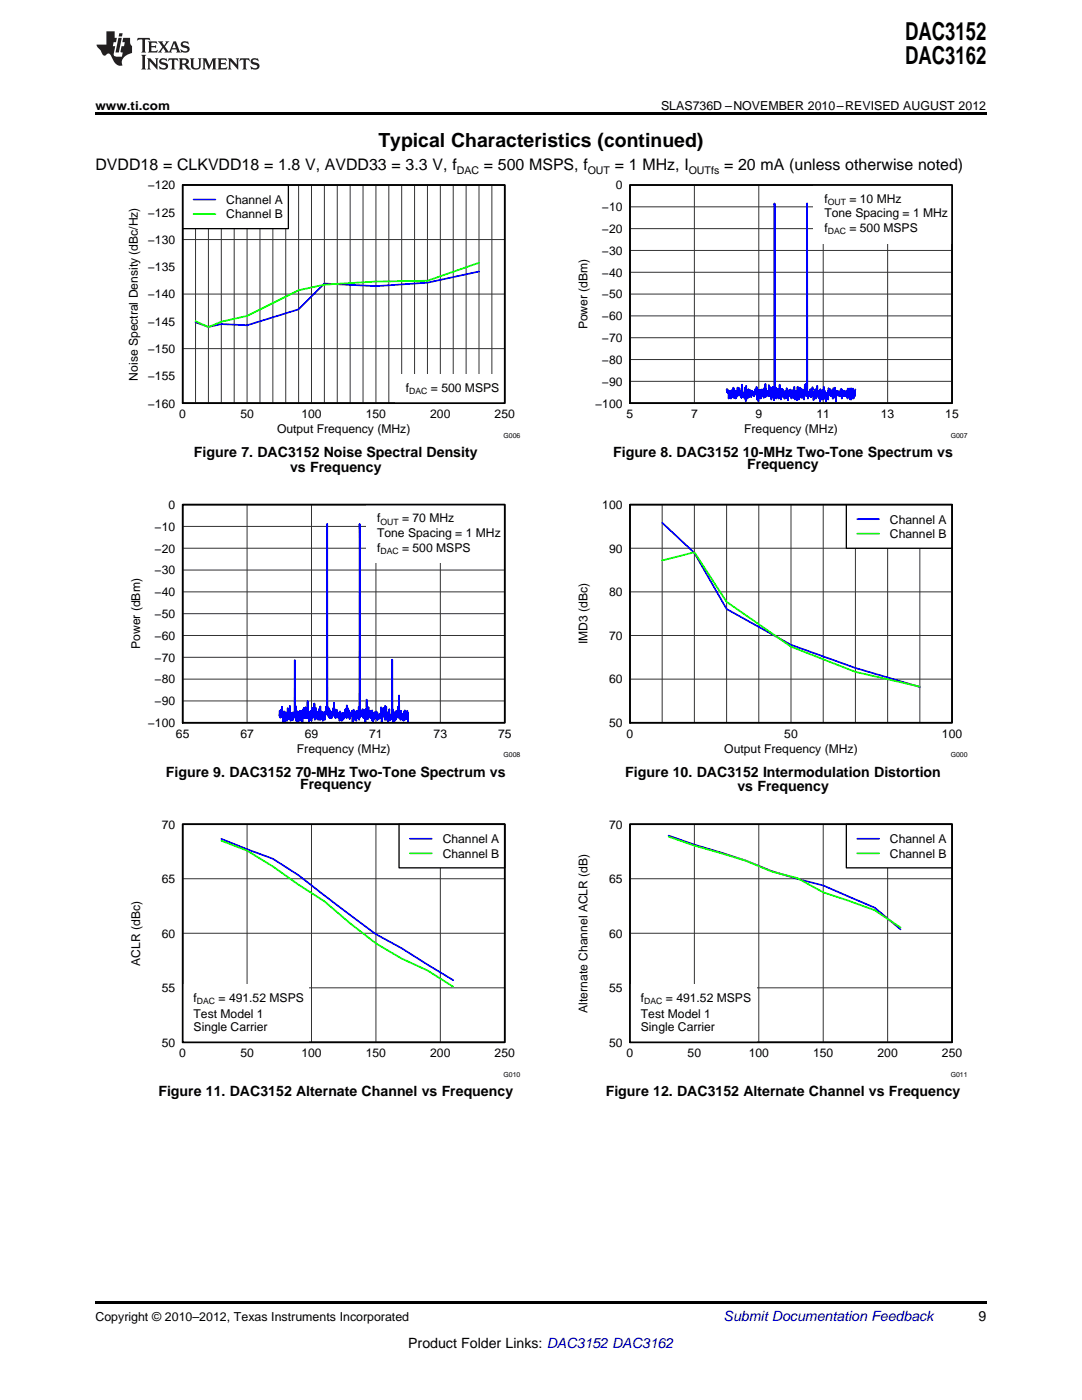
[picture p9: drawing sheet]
<svg xmlns="http://www.w3.org/2000/svg" width="216mm" height="279mm" viewBox="0 0 216 279" stroke-linecap="round" stroke-linejoin="round" font-family="sans-serif">
<defs><g id="words">
<g font-size="4.9">
<text x="180.6" y="7.9">DAC3152</text>
<text x="180.6" y="12.8">DAC3162</text>
</g>
<text font-size="3.9" x="75.5" y="29.3">Typical Characteristics (continued)</text>
<g font-size="3.2">
<text x="19" y="34">DVDD18 = CLKVDD18 = 1.8 V, AVDD33 = 3.3 V, f</text>
<text x="96.5" y="34">= 500 MSPS, f</text>
<text x="122.7" y="34">= 1 MHz, I</text>
<text x="144.5" y="34">= 20 mA (unless otherwise noted)</text>
</g>
<g font-size="2.8">
<text x="38.7" y="91.2">Figure 7. DAC3152 Noise Spectral Density</text>
<text x="57.9" y="94.1">vs Frequency</text>
<text x="122.3" y="91.2">Figure 8. DAC3152</text>
<text x="148.3" y="91.2">10-MHz Two-Tone Spectrum vs</text>
<text x="149.1" y="93.7">Frequency</text>
<text x="33.1" y="155">Figure 9. DAC3152</text>
<text x="59" y="155">70-MHz Two-Tone Spectrum vs</text>
<text x="124.8" y="155">Figure 10. DAC3152 Intermodulation Distortion</text>
<text x="59.9" y="157.5">Frequency</text>
<text x="147.1" y="157.9">vs Frequency</text>
<text x="31.6" y="218.8">Figure 11. DAC3152 Alternate Channel vs Frequency</text>
<text x="120.9" y="218.8">Figure 12. DAC3152 Alternate Channel vs Frequency</text>
<text x="195.3" y="263.6">9</text>
<text x="81.5" y="269">Product Folder Links: DAC3152 DAC3162</text>
</g>
<text font-size="2.8" fill="#0000c8" x="144.4" y="263.6">Submit Documentation Feedback</text>
<g font-size="2.5">
<text x="19" y="21.9">www.ti.com</text>
<text x="131.9" y="21.9">SLAS736D –NOVEMBER 2010–REVISED AUGUST 2012</text>
<text x="19" y="263.6">Copyright © 2010–2012, Texas Instruments Incorporated</text>
</g>
<g font-size="2.4">
<text x="29.5" y="37.8">−120</text>
<text x="45.2" y="40.7">Channel A</text>
<text x="122.9" y="37.8">0</text>
<text x="164.5" y="40.5">f</text>
<text x="169.5" y="40.5">= 10 MHz</text>
<text x="29.5" y="43.2">−125</text>
<text x="45.2" y="43.6">Channel B</text>
<text x="120.1" y="46.5">−20</text>
<text x="120.1" y="42.1">−10</text>
<text x="164.5" y="43.4">Tone Spacing = 1 MHz</text>
<text x="164.5" y="46.3">f</text>
<text x="169.5" y="46.3">= 500 MSPS</text>
<text x="29.5" y="48.7">−130</text>
<text x="120.1" y="50.9">−30</text>
<text x="29.5" y="59.6">−140</text>
<text x="29.5" y="54.1">−135</text>
<text x="120.1" y="59.6">−50</text>
<text x="120.1" y="55.2">−40</text>
<text x="29.5" y="65">−145</text>
<text x="117.2" y="65.7" transform="rotate(-90 117.2 65.7)">Power (dBm)</text>
<text x="120.1" y="63.9">−60</text>
<text x="29.5" y="70.4">−150</text>
<text x="120.1" y="68.3">−70</text>
<text x="27.5" y="76" transform="rotate(-90 27.5 76)">Noise Spectral Density (dBc/Hz)</text>
<text x="29.5" y="75.9">−155</text>
<text x="120.1" y="77">−90</text>
<text x="120.1" y="72.6">−80</text>
<text x="29.5" y="81.3">−160</text>
<text x="35.8" y="83.4">0</text>
<text x="48" y="83.4">50</text>
<text x="60.1" y="83.4">100</text>
<text x="73" y="83.4">150</text>
<text x="81" y="78.2">f</text>
<text x="85.8" y="83.4">200</text>
<text x="86" y="78.2">= 500 MSPS</text>
<text x="98.7" y="83.4">250</text>
<text x="118.8" y="81.3">−100</text>
<text x="125" y="83.4">5</text>
<text x="137.9" y="83.4">7</text>
<text x="150.7" y="83.4">9</text>
<text x="162.9" y="83.4">11</text>
<text x="175.8" y="83.4">13</text>
<text x="188.6" y="83.4">15</text>
<text x="55.3" y="86.4">Output Frequency (MHz)</text>
<text x="148.5" y="86.4">Frequency (MHz)</text>
<text x="33.6" y="101.6">0</text>
<text x="120.2" y="101.6">100</text>
<text x="30.9" y="105.9">−10</text>
<text x="75.2" y="104.3">f</text>
<text x="75.2" y="107.1">Tone Spacing = 1 MHz</text>
<text x="80.2" y="104.3">= 70 MHz</text>
<text x="177.6" y="104.5">Channel A</text>
<text x="177.6" y="107.4">Channel B</text>
<text x="30.9" y="110.3">−20</text>
<text x="75.2" y="110.1">f</text>
<text x="80.2" y="110.1">= 500 MSPS</text>
<text x="121.5" y="110.3">90</text>
<text x="30.9" y="119">−40</text>
<text x="30.9" y="114.6">−30</text>
<text x="121.5" y="119">80</text>
<text x="30.9" y="123.3">−50</text>
<text x="28" y="129.5" transform="rotate(-90 28 129.5)">Power (dBm)</text>
<text x="30.9" y="127.7">−60</text>
<text x="117.2" y="128.6" transform="rotate(-90 117.2 128.6)">IMD3 (dBc)</text>
<text x="121.5" y="127.7">70</text>
<text x="30.9" y="136.4">−80</text>
<text x="30.9" y="132">−70</text>
<text x="121.5" y="136.4">60</text>
<text x="30.9" y="140.8">−90</text>
<text x="29.5" y="145.1">−100</text>
<text x="35.1" y="147.2">65</text>
<text x="48" y="147.2">67</text>
<text x="60.8" y="147.2">69</text>
<text x="73.7" y="147.2">71</text>
<text x="86.5" y="147.2">73</text>
<text x="99.4" y="147.2">75</text>
<text x="121.5" y="145.1">50</text>
<text x="125" y="147.2">0</text>
<text x="156.5" y="147.2">50</text>
<text x="188" y="147.2">100</text>
<text x="59.2" y="150.2">Frequency (MHz)</text>
<text x="144.5" y="150.2">Output Frequency (MHz)</text>
<text x="32.3" y="165.4">70</text>
<text x="121.5" y="165.4">70</text>
<text x="88.3" y="168.3">Channel A</text>
<text x="88.3" y="171.2">Channel B</text>
<text x="177.6" y="168.3">Channel A</text>
<text x="177.6" y="171.2">Channel B</text>
<text x="32.3" y="176.2">65</text>
<text x="121.5" y="176.2">65</text>
<text x="32.3" y="187.1">60</text>
<text x="121.5" y="187.1">60</text>
<text x="28" y="192.7" transform="rotate(-90 28 192.7)">ACLR (dBc)</text>
<text x="32.3" y="198">55</text>
<text x="38.6" y="200">f</text>
<text x="38.6" y="203.1">Test Model 1</text>
<text x="43.6" y="200">= 491.52 MSPS</text>
<text x="117.2" y="202.1" transform="rotate(-90 117.2 202.1)">Alternate Channel ACLR (dB)</text>
<text x="121.5" y="198">55</text>
<text x="127.9" y="200">f</text>
<text x="127.9" y="203.1">Test Model 1</text>
<text x="132.9" y="200">= 491.52 MSPS</text>
<text x="32.3" y="208.9">50</text>
<text x="38.6" y="205.7">Single Carrier</text>
<text x="121.5" y="208.9">50</text>
<text x="127.9" y="205.7">Single Carrier</text>
<text x="35.8" y="211">0</text>
<text x="48" y="211">50</text>
<text x="60.1" y="211">100</text>
<text x="73" y="211">150</text>
<text x="85.8" y="211">200</text>
<text x="98.7" y="211">250</text>
<text x="125" y="211">0</text>
<text x="137.2" y="211">50</text>
<text x="149.4" y="211">100</text>
<text x="162.2" y="211">150</text>
<text x="175.1" y="211">200</text>
<text x="188" y="211">250</text>
</g>
<g font-size="2.1">
<text x="91.1" y="34.6">DAC</text>
<text x="117.3" y="34.6">OUT</text>
<text x="137.4" y="34.6">OUTfs</text>
</g>
<g font-size="1.7">
<text x="165.2" y="40.9">OUT</text>
<text x="165.2" y="46.7">DAC</text>
<text x="81.7" y="78.7">DAC</text>
<text x="75.9" y="104.7">OUT</text>
<text x="75.9" y="110.5">DAC</text>
<text x="39.3" y="200.4">DAC</text>
<text x="128.6" y="200.4">DAC</text>
</g>
<g font-size="1.4">
<text x="100.5" y="87.4">G006</text>
<text x="189.7" y="87.4">G007</text>
<text x="100.5" y="151.1">G008</text>
<text x="189.7" y="151.1">G000</text>
<text x="100.5" y="214.9">G010</text>
<text x="189.7" y="214.9">G011</text>
</g>
</g></defs>
<path d="M36.4 164.5h64.3v43.5h-64.3z" fill="none" stroke="#000" stroke-width=".26"/>
<path d="M36.4 164.5h64.3v43.5h-64.3zM36.4 175.4h64.3M49.3 164.5v43.5M62.2 164.5v43.5M75 164.5v43.5M87.9 164.5v43.5M36.4 197.1h64.3M36.4 186.3h64.3" fill="none" stroke="#333" stroke-width=".2"/>
<path d="M44.2 167.4l10.2 4 5.2 3.3 15.4 11.7 5.2 2.8 10.2 6.4" fill="none" stroke="#00f" stroke-width=".35"/>
<path d="M44.2 167.8l5.1 2 5.1 3.1 5.2 3.7 5.1 3.3 5.2 4.4 5.1 4 5.2 3 5.1 2.4 5.1 3.2" fill="none" stroke="#0f0" stroke-width=".35"/>
<path d="M79.6 164.5h21.1v8.7h-21.1z" fill="#fff"/>
<path d="M79.6 164.5h21.1v8.7h-21.1z" fill="none" stroke="#000" stroke-width=".26"/>
<path d="M81.8 167.4h4.4" fill="none" stroke="#00f" stroke-width=".35"/>
<path d="M81.8 170.3h4.4" fill="none" stroke="#0f0" stroke-width=".35"/>
<path d="M36.4 196.4h25.3v11.6h-25.3z" fill="#fff"/>
<path d="M36.4 164.5h64.3v43.5h-64.3z" fill="none" stroke="#000" stroke-width=".35"/>
<path d="M125.7 164.5h64.3v43.5h-64.3z" fill="none" stroke="#000" stroke-width=".26"/>
<path d="M125.7 164.5h64.3v43.5h-64.3zM125.7 175.4h64.3M138.6 164.5v43.5M151.4 164.5v43.5M164.3 164.5v43.5M177.1 164.5v43.5M125.7 197.1h64.3M125.7 186.3h64.3" fill="none" stroke="#333" stroke-width=".2"/>
<path d="M133.4 166.8l5.2 1.8 10.2 3.2 5.2 2.1 5.1 1.5 5.2 1.3 10.2 4.5 5.2 4.3" fill="none" stroke="#00f" stroke-width=".35"/>
<path d="M133.4 167l5.2 1.8 10.2 3 5.2 2.1 5.1 1.4 5.2 2.8 10.2 3.6 5.2 3.4" fill="none" stroke="#0f0" stroke-width=".35"/>
<path d="M168.9 164.5h21.1v8.7h-21.1z" fill="#fff"/>
<path d="M168.9 164.5h21.1v8.7h-21.1z" fill="none" stroke="#000" stroke-width=".26"/>
<path d="M171.1 167.4h4.3" fill="none" stroke="#00f" stroke-width=".35"/>
<path d="M171.1 170.3h4.3" fill="none" stroke="#0f0" stroke-width=".35"/>
<path d="M125.7 196.4h25.3v11.6h-25.3z" fill="#fff"/>
<path d="M125.7 164.5h64.3v43.5h-64.3z" fill="none" stroke="#000" stroke-width=".35"/>
<path d="M36.4 100.7h64.3v43.5h-64.3z" fill="none" stroke="#000" stroke-width=".26"/>
<g fill="none" stroke="#333" stroke-width=".2">
<path d="M36.4 100.7h64.3v43.5h-64.3zM36.4 118.1h64.3M36.4 113.8h64.3M36.4 109.4h64.3M36.4 105.1h64.3M49.3 100.7v43.5M62.2 100.7v43.5M75 100.7v43.5M87.9 100.7v43.5M36.4 139.9h64.3M36.4 135.5h64.3M36.4 131.2h64.3"/>
<path d="M36.4 126.8h64.3M36.4 122.5h64.3"/>
</g>
<path d="M55.7 142.9l.1-1.1 .1 1.4 .1-.8v.8l.1-1.6v1.3v-.3l.1 .4 .1-2v1.6l.2-.6 .1 2.3 .2-2.3 .1 2.1 .1-1.8v.4l.1-.5 .2 1.7 .1-2.6 .1 2.2v-1.3l.2 1.3 .1-2.6 .2 3v-1.2l.1 .6v-.3l.1 .5 .1-1.2v1.4l.1-1.5v1.5l.1-1.5 .2 .8 .1-11.3 .1 10.7v.9l.1-2.4 .1 3 .1-2.1 .1 2.5 .1-2 .1 1.6v-1.3l.1 .9v-1.4l.1 1.8 .1-2.1 .3 2.1 .1-2.1v1.1l.1-.9v2.3l.2-2.8 .1 1.8 .1-2.1 .1 2v-1.2l.1 1.3 .1-2.2v2.1v-1h.2v1.1v-.9l.1 .8 .1-3.3v2.7l.1 .6v-1l.1 2.1 .1-2.2 .2 1.4 .1-1.7 .2 2.1 .1-2.7 .2 2 .1-.6 .1 .6v-2.8l.1 3.3 .2-2.5v2l.1-.6v.7v-1l.2 1.2 .1-1.4 .1 1.6 .1-2.2 .2 2.2v-.5v.1l.1-2.3 .1 2.7 .1-1.7v1.5v-1.4l.2 .6v-.6l.1 .2v1.6l.3-1.8 .1 1.6 .3-2.7 .1 1.4 .1-37.8 .1 38.1 .1 .2v-1.8l.2 2.1v-1.8v1.5l.1-1.1 .1 1.5 .1-1.3 .2 1.3 .1-1.2 .1 .8 .1-1.6 .1 1.1v-2.2l.1 2.5 .1 .3v-1.5l.1 1.8 .3-1.7v1.6l.1-.6v.4l.1-.6 .1 .8 .1-.6 .1 .6v-1.1l.1 1.8v-1.9l.2 1 .1-.7v.4l.1-.1v1.3l.1-1.6 .1 1.4 .1-1.4v1.2l.2-1.3 .1 .7 .1-1.3 .1 1.4v-1.6l.2 1.9v-2.5v1.8l.2-1.3 .1 1.9 .1-1.4 .2 1.7 .1-1.3 .2 .7 .1-.9 .1 .9v-1.1l.1 2.3v-2l.1 .6 .1-1.1 .1 2.1 .1-1.3v.9l.1-1v1l.1-1.1 .1 1.7v-2.1l.2 1.5v-1.3v.4l.1-.4 .1 .2v-.1l.1-1.1 .1 2.7 .1-39.1v38.6l.1-1.8 .1 1.3v-.6l.1 .6 .1-.7 .1 1 .1-1.5 .1 1.8 .1-.9 .1 .8 .1-1.4 .1 2.3 .1-2.6 .1 1.2 .1-3.1v3.9l.2-1.7v1.7v-.3l.1-2.1 .1 2.1 .1-1v.5l.1-.4v.9l.1-1.4 .1 1.5 .1-.9 .1 .8 .1-1.4 .1 2.3 .1-1.7 .1 1.3 .1-1.5 .1 1.1v-1.2l.2 1.1 .1-1.2 .1 1.5v-.5l.1 .7v-1.5v1.5l.1-1 .2 .8 .1-.9 .1 .7 .2-2.2 .2 3 .1-2.1 .1 1v-.9l.1 .9v-1.8v1.7l.2-1.7 .1 2.5 .1-2.8 .1 2.8 .1-2.7v2.5l.1-1.3 .1 1.1v-1.1l.1 1.7v-.6l.1 .8 .2-2.6 .1 2.2 .1-.4v.4l.1-.5v.3l.1-.9 .1 .9 .1-11.8v11.3v-1.5l.1 2.8 .1-2.1v1.5l.1-1.3 .1 1.9 .1-2.2v.6l.1-.3 .1 1.3 .1-1.9v.9l.2-.5v1l.1-2.2 .1 2.2 .1-4.4 .1 4.5 .1-1.3 .1 1.7 .1-1.9 .1 1.7v-.9l.1 .7v-.9l.1 1.3 .1-1.3 .1 1.5 .1-1.9 .1 1 .1-1.2v1.9l.1-1.7v1.5l.1-1.1 .1 .8v-.8v1.1l.2-1.7 .1 2.3" fill="none" stroke="#00f" stroke-width=".35"/>
<path d="M73.1 100.7h27.6v11.6h-27.6z" fill="#fff"/>
<path d="M36.4 100.7h64.3v43.5h-64.3z" fill="none" stroke="#000" stroke-width=".35"/>
<path d="M125.7 100.7h64.3v43.5h-64.3z" fill="none" stroke="#000" stroke-width=".26"/>
<g fill="none" stroke="#333" stroke-width=".2">
<path d="M125.7 100.7h64.3v43.5h-64.3zM125.7 118.1h64.3M125.7 109.4h64.3M132.1 100.7v43.5M138.6 100.7v43.5M145 100.7v43.5M151.4 100.7v43.5M157.8 100.7v43.5M164.3 100.7v43.5M170.7 100.7v43.5M177.1 100.7v43.5M183.5 100.7v43.5"/>
<path d="M125.7 135.5h64.3M125.7 126.8h64.3"/>
</g>
<path d="M132.1 104.3l6.5 6 6.4 11.2 12.8 7.2 12.9 4.6 12.8 3.8" fill="none" stroke="#00f" stroke-width=".35"/>
<path d="M132.1 111.9l6.5-1.7 6.4 9.9 12.8 9 12.9 5 12.8 2.9" fill="none" stroke="#0f0" stroke-width=".35"/>
<path d="M168.9 100.7h21.1v8.7h-21.1z" fill="#fff"/>
<path d="M36.4 36.9h64.3v43.6h-64.3zM168.9 100.7h21.1v8.7h-21.1z" fill="none" stroke="#000" stroke-width=".26"/>
<path d="M95.6 54.2l-10.3 2.2-10.3 .7-10.3-.5-5.1 5.1-10.3 3.2-5.1-.2-2.6 .5-2.6-.9M171.1 103.6h4.3" fill="none" stroke="#00f" stroke-width=".35"/>
<path d="M95.6 52.4l-10.3 3.6-10.3 .2-10.3 .6-5.1 1.1-10.3 5.1-5.1 1.2-2.6 1.1-2.6-1.2M171.1 106.5h4.3" fill="none" stroke="#0f0" stroke-width=".35"/>
<path d="M125.7 100.7h64.3v43.5h-64.3z" fill="none" stroke="#000" stroke-width=".35"/>
<g fill="none" stroke="#333" stroke-width=".2">
<path d="M36.4 36.9h64.3v43.6h-64.3zM39 36.9v43.6M41.6 36.9v43.6M44.2 36.9v43.6M46.7 36.9v43.6M49.3 36.9v43.6M51.9 36.9v43.6M54.4 36.9v43.6M57 36.9v43.6M59.6 36.9v43.6M62.2 36.9v43.6M64.7 36.9v43.6"/>
<path d="M67.3 36.9v43.6M69.9 36.9v43.6M72.4 36.9v43.6M75 36.9v43.6M77.6 36.9v43.6M80.2 36.9v43.6M82.7 36.9v43.6M85.3 36.9v43.6M87.9 36.9v43.6M90.4 36.9v43.6M93 36.9v43.6M95.6 36.9v43.6"/>
<path d="M98.1 36.9v43.6M36.4 58.7h64.3M36.4 47.8h64.3M36.4 69.6h64.3"/>
</g>
<path d="M36.4 36.9h21.1v8.7h-21.1z" fill="#fff"/>
<path d="M36.4 36.9h21.1v8.7h-21.1z" fill="none" stroke="#000" stroke-width=".26"/>
<path d="M38.6 39.8h4.4" fill="none" stroke="#00f" stroke-width=".35"/>
<path d="M38.6 42.7h4.4" fill="none" stroke="#0f0" stroke-width=".35"/>
<path d="M78.8 74.7h21.9v5.8h-21.9z" fill="#fff"/>
<path d="M36.4 36.9h64.3v43.6h-64.3z" fill="none" stroke="#000" stroke-width=".35"/>
<path d="M125.7 36.9h64.3v43.6h-64.3z" fill="none" stroke="#000" stroke-width=".26"/>
<g fill="none" stroke="#333" stroke-width=".2">
<path d="M125.7 36.9h64.3v43.6h-64.3zM138.6 36.9v43.6M151.4 36.9v43.6M164.3 36.9v43.6M177.1 36.9v43.6M125.7 58.7h64.3M125.7 54.3h64.3M125.7 50h64.3M125.7 45.6h64.3M125.7 41.3h64.3M125.7 76.1h64.3M125.7 71.8h64.3"/>
<path d="M125.7 67.4h64.3M125.7 63h64.3"/>
</g>
<path d="M170.7 77.7l-.1 1.4-.1-.8-.2 1.2-.1-2-.1 1.5v-.2l-.1 .2-.1-.4v1.1l-.1-2.2-.1 2.2-.1-1.6v-.2l-.1 .9v-1.3l-.1 1.6-.2-1.6-.1 2-.1-1.5v.6l-.1-.6-.1 1-.1-.3v.4l-.2-1.1-.2 1.1v-1.1l-.1 1-.1-.6-.1 .2v.9l-.1-1.8v1.1l-.1-.7v.9v-1.3l-.2 1.4-.1-.4-.1 .3v-.2v-.7l-.2 .9v-.8l-.1 .6v-.7l-.1 .6-.1-.7-.1 2.1-.2-2.7-.2 2-.1-1.9-.1 2-.1-1.1v.4l-.1-.2-.1 .5-.1-.1v.1l-.1-1.4v1.1l-.1-1.1v1.1l-.1-.7-.1 .5-.1-1.1v2.2l-.1-1.7-.1 1.5v-1.2l-.1 .9-.1-.5v.5l-.1-.5v1.4l-.2-2-.2 1.1v-2l-.1 1.9-.1-1.2-.1 1.8v-1.8l-.2 1.8-.2-2-.1 2.4-.1-1.7v1.1l-.1-1.3-.2 1v-1.2v1.1l-.1-2.1-.2 2.2-.1-1.5v1.8l-.1-1.5v1.2l-.1-1.5-.1 1.8v-.9l-.2 1.3-.2-2.6-.2 1.9-.1-.6-.1 .6v-1.5v.9l-.1-.5-.2 1v-.9l-.1 .9v-.8l-.1 1.2-.1-1.8v-37.1l-.1 38.4v.1l-.2-2.5-.1 2.4-.1-2.2-.2 2.9v-.6l-.1 .4v-1.4l-.1 1.1-.1-1.5v1.3l-.1-1.3v.3l-.1 1.4-.1-1.9v1.3l-.2-1.4-.2 2.3v-2.3l-.1 1.8-.1-2-.2 2.7-.1-1.8v1.3l-.1-1.3v1.3l-.1-1.1-.1 1.4-.1-2.5-.2 2.2-.1-1.3-.1 .9v-1.1l-.2 1.6v-1.3l-.1 .8-.1-1.3-.1 1.4-.2-1.2v1.2l-.1-.8-.1 1.6-.1-1.9-.1 1.1v-1.6l-.1 1.9-.1-1.4-.2 1.5v-.9l-.1 .9-.1-1.4v.7v-.6l-.2 .9-.1-1.4-.1 1.5v-1.5l-.2 2-.1-2.2-.1 1.9v-2.6l-.2 2.7-.2-1.8v.5v-.5l-.1 .4-.1-.4-.1 1.8v-.1l-.1-2-.2 1.8-.1-38.6v39.3l-.1-2-.1 1.3-.1-2-.1 1.5-.1-1-.1 2v-2.3l-.1 1.7v-1l-.2 1v-1.9v1.4l-.2-1.8v2l-.1-.5v.8l-.1-1-.1 .7v-.7l-.1 .9v-1l-.1 .4-.1-.7v1.5l-.1-2.6v2.4l-.1-1v.4l-.2-.9v1.9l-.3-1.7-.1 1.1-.1-1.1-.1 1.8-.1-1.5v1l-.1-1.1-.1 1.2-.1-1.2-.1 2.2-.1-2.2-.2 1.8v-2.5l-.1 1.6-.2-1.1v.9l-.1-.7-.1 1.2-.1-.4-.1 .4v-.9v.5l-.2-.6-.1 .6v-.7l-.1 1.2-.1-1.2v.4l-.1-.5-.1 1.2v-1l-.1 1.1-.2-1.5-.1 1.7v-1.3l-.1 1.4-.1-1.4-.1 .9v-2l-.1 3.1-.1-2.7-.1 2.1-.1-.8-.1 .5-.1-.9-.1 .7v-.4l-.1-1.8-.2 2.6-.3-1.4v.4l-.1-.9v1.5l-.1-.9-.1 .6v-.1l-.1-1.2v.8v-.8l-.1 1.7-.1-1-.1 1.3-.1-1.1v1.2l-.2-1.5-.1 1v-1.3l-.1 1.7-.1-2v1.7v-.9l-.2 1-.1-1.3-.2 1.6-.1-1.5-.3 1.5-.1-1.4v.3l-.1-.7-.1 .6-.1-.6v.2" fill="none" stroke="#00f" stroke-width=".35"/>
<path d="M162.3 36.9h27.7v11.6h-27.7z" fill="#fff"/>
<path d="M125.7 36.9h64.3v43.6h-64.3z" fill="none" stroke="#000" stroke-width=".35"/>
<g fill="#231f20">
<path d="M27.5 7.6l-.1 .5 .4-.2h.6v.1v2.1l-.2 .4h1l-.3-.4v-2.1l.1-.1h.5l.5 .2-.2-.5zM29.5 8.3l.2 .3v1.5l-.2 .4h1.8l.2-.6a1.04 1.04 0 0 1-1.3 .2v-.7h.6l.3 .2v-.6l-.3 .2h-.6v-.6l.8-.1 .4 .3-.2-.5zM31.5 8.3l.9 1.1-.9 1.1h.8l-.2-.2 .5-.7 .4 .7-.2 .2h1.5l-.1-.2 .1-.4h.9l.1 .4-.2 .2h1l-.3-.3-.7-1.9h-.5l-.9 2-.8-1 .9-1h-.8l.1 .3-.3 .5-.4-.6 .2-.2zM34.7 8.6l.4 1h-.7zM36.3 8.4a.63 .63 0 0 0-.2 .7 .63 .63 0 0 0 .6 .4l.6 .2 .1 .2a.75 .75 0 0 1-.7 .4 .75 .75 0 0 1-.6-.5l.1 .7 .1-.1a1.11 1.11 0 0 0 1.5-.6 1.13 1.13 0 0 0-1.2-.8l-.1-.4a1.04 1.04 0 0 1 1.2 .2l-.2-.5-.1 .1-.5-.2zM28.2 10.9l.2 .4v2.2l-.2 .4h1l-.3-.4v-2.2l.3-.4zM29.3 11.6l.3 .4v1.5l-.3 .4h.8l-.2-.4v-1.3l1.5 1.7v-1.9l.2-.4h-.7l.2 .4v.9l-1.1-1.3zM32 11.8a.62 .62 0 0 0-.2 .7 .62 .62 0 0 0 .6 .4l.6 .1 .1 .3a.76 .76 0 0 1-.7 .3 .76 .76 0 0 1-.6-.4l.1 .7 .1-.1a1.11 1.11 0 0 0 1.5-.6 1.13 1.13 0 0 0-1.2-.8l-.1-.4a1.04 1.04 0 0 1 1.2 .2l-.2-.6-.1 .1-.5-.1zM33.7 11.6l-.2 .6a.61 .61 0 0 1 .8-.3v1.6l-.2 .4h.9l-.2-.4v-1.6a.63 .63 0 0 1 .8 .3l-.2-.6zM35.6 11.6l.3 .4v1.5l-.3 .4h1l-.2-.2v-.8l.5 .2a.76 .76 0 0 0 1.2 .7l-1-1a.58 .58 0 0 0 .6-.5 .58 .58 0 0 0-.5-.6zM36.4 11.9h.1a.45 .45 0 0 1 .5 .1 .45 .45 0 0 1 .1 .5l-.7 .2zM37.9 11.6l.2 .2a2.17 2.17 0 0 0 .3 1.9 .99 .99 0 0 0 1.6-.6v-1.1l.2-.4h-.7l.2 .2a1.92 1.92 0 0 1-.2 1.8 .6 .6 0 0 1-.9-.5v-1.1l.2-.4zM40.4 11.6l.2 .4v1.5l-.2 .4h.7l-.2-.4v-1.4l.8 1.8 .8-1.8v1.4l-.2 .4h.9l-.2-.4v-1.5l.2-.4h-.8l-.6 1.5-.6-1.5zM43.4 11.6l.2 .4v1.5l-.2 .4h1.8l.2-.6a1.04 1.04 0 0 1-1.3 .1v-.6h.5l.4 .2v-.6l-.4 .2h-.5v-.7h.8l.3 .3-.1-.6zM45.5 11.6l.2 .4v1.5l-.2 .4h.7l-.2-.4v-1.3l1.5 1.7v-1.9l.2-.4h-.7l.2 .4v.9l-1.1-1.3zM47.9 11.6l-.1 .6a.61 .61 0 0 1 .8-.3v1.6l-.3 .4h1l-.3-.4 .1-1.6a.63 .63 0 0 1 .7 .3l-.1-.6zM50.2 11.8a.62 .62 0 0 0-.2 .7 .62 .62 0 0 0 .6 .4l.6 .1 .2 .3a.76 .76 0 0 1-.8 .3 .76 .76 0 0 1-.6-.4l.1 .7 .2-.1a1.11 1.11 0 0 0 1.5-.6 1.13 1.13 0 0 0-1.3-.8l-.1-.4a1.04 1.04 0 0 1 1.2 .2l-.1-.6-.2 .1-.5-.1z"/>
<path d="M21.2 6.3v2.6h-1.9l.1 .4 .7 .9a.91 .91 0 0 0 1 .8 .56 .56 0 0 1 .5-.3 .56 .56 0 0 1 .5 .3l.4 .8a1.53 1.53 0 0 0 1.9 1.2 1.54 1.54 0 0 1 1-2.1l.9-.3v-1.4a1.52 1.52 0 0 1-.3-1.6h-1.4l-.2 .8h.5l-.2 .8h-.4l-.2 1v.2l.4 .1-.2 .8a1.93 1.93 0 0 1-1.6-.3l.3-1.8h-.5l.2-.8h.4l.2-.8h-.4v-1.3zM23.6 7.6l-.6 2.9h.7l.6-2.9zM23.8 6.6l-.1 .7h.6l.2-.7z"/>
</g>
<path d="M19 259.7h177.8v.5h-177.8z" fill="#000"/>
<g fill="#fff">
<path d="M156.1 220.6h.4v.7h-.4z"/>
<path d="M66.9 220.6h.3v.7h-.3z"/>
<path d="M156.1 159.7h.4v.7h-.4z"/>
<path d="M66.9 159.2h.3v.7h-.3z"/>
<path d="M66.9 95.9h.3v.7h-.3z"/>
<path d="M156.1 95.5h.4v.7h-.4z"/>
</g>
<path d="M19 22.5h177.8v.5h-177.8z" fill="#000"/>
<use href="#words"/>
</svg>
